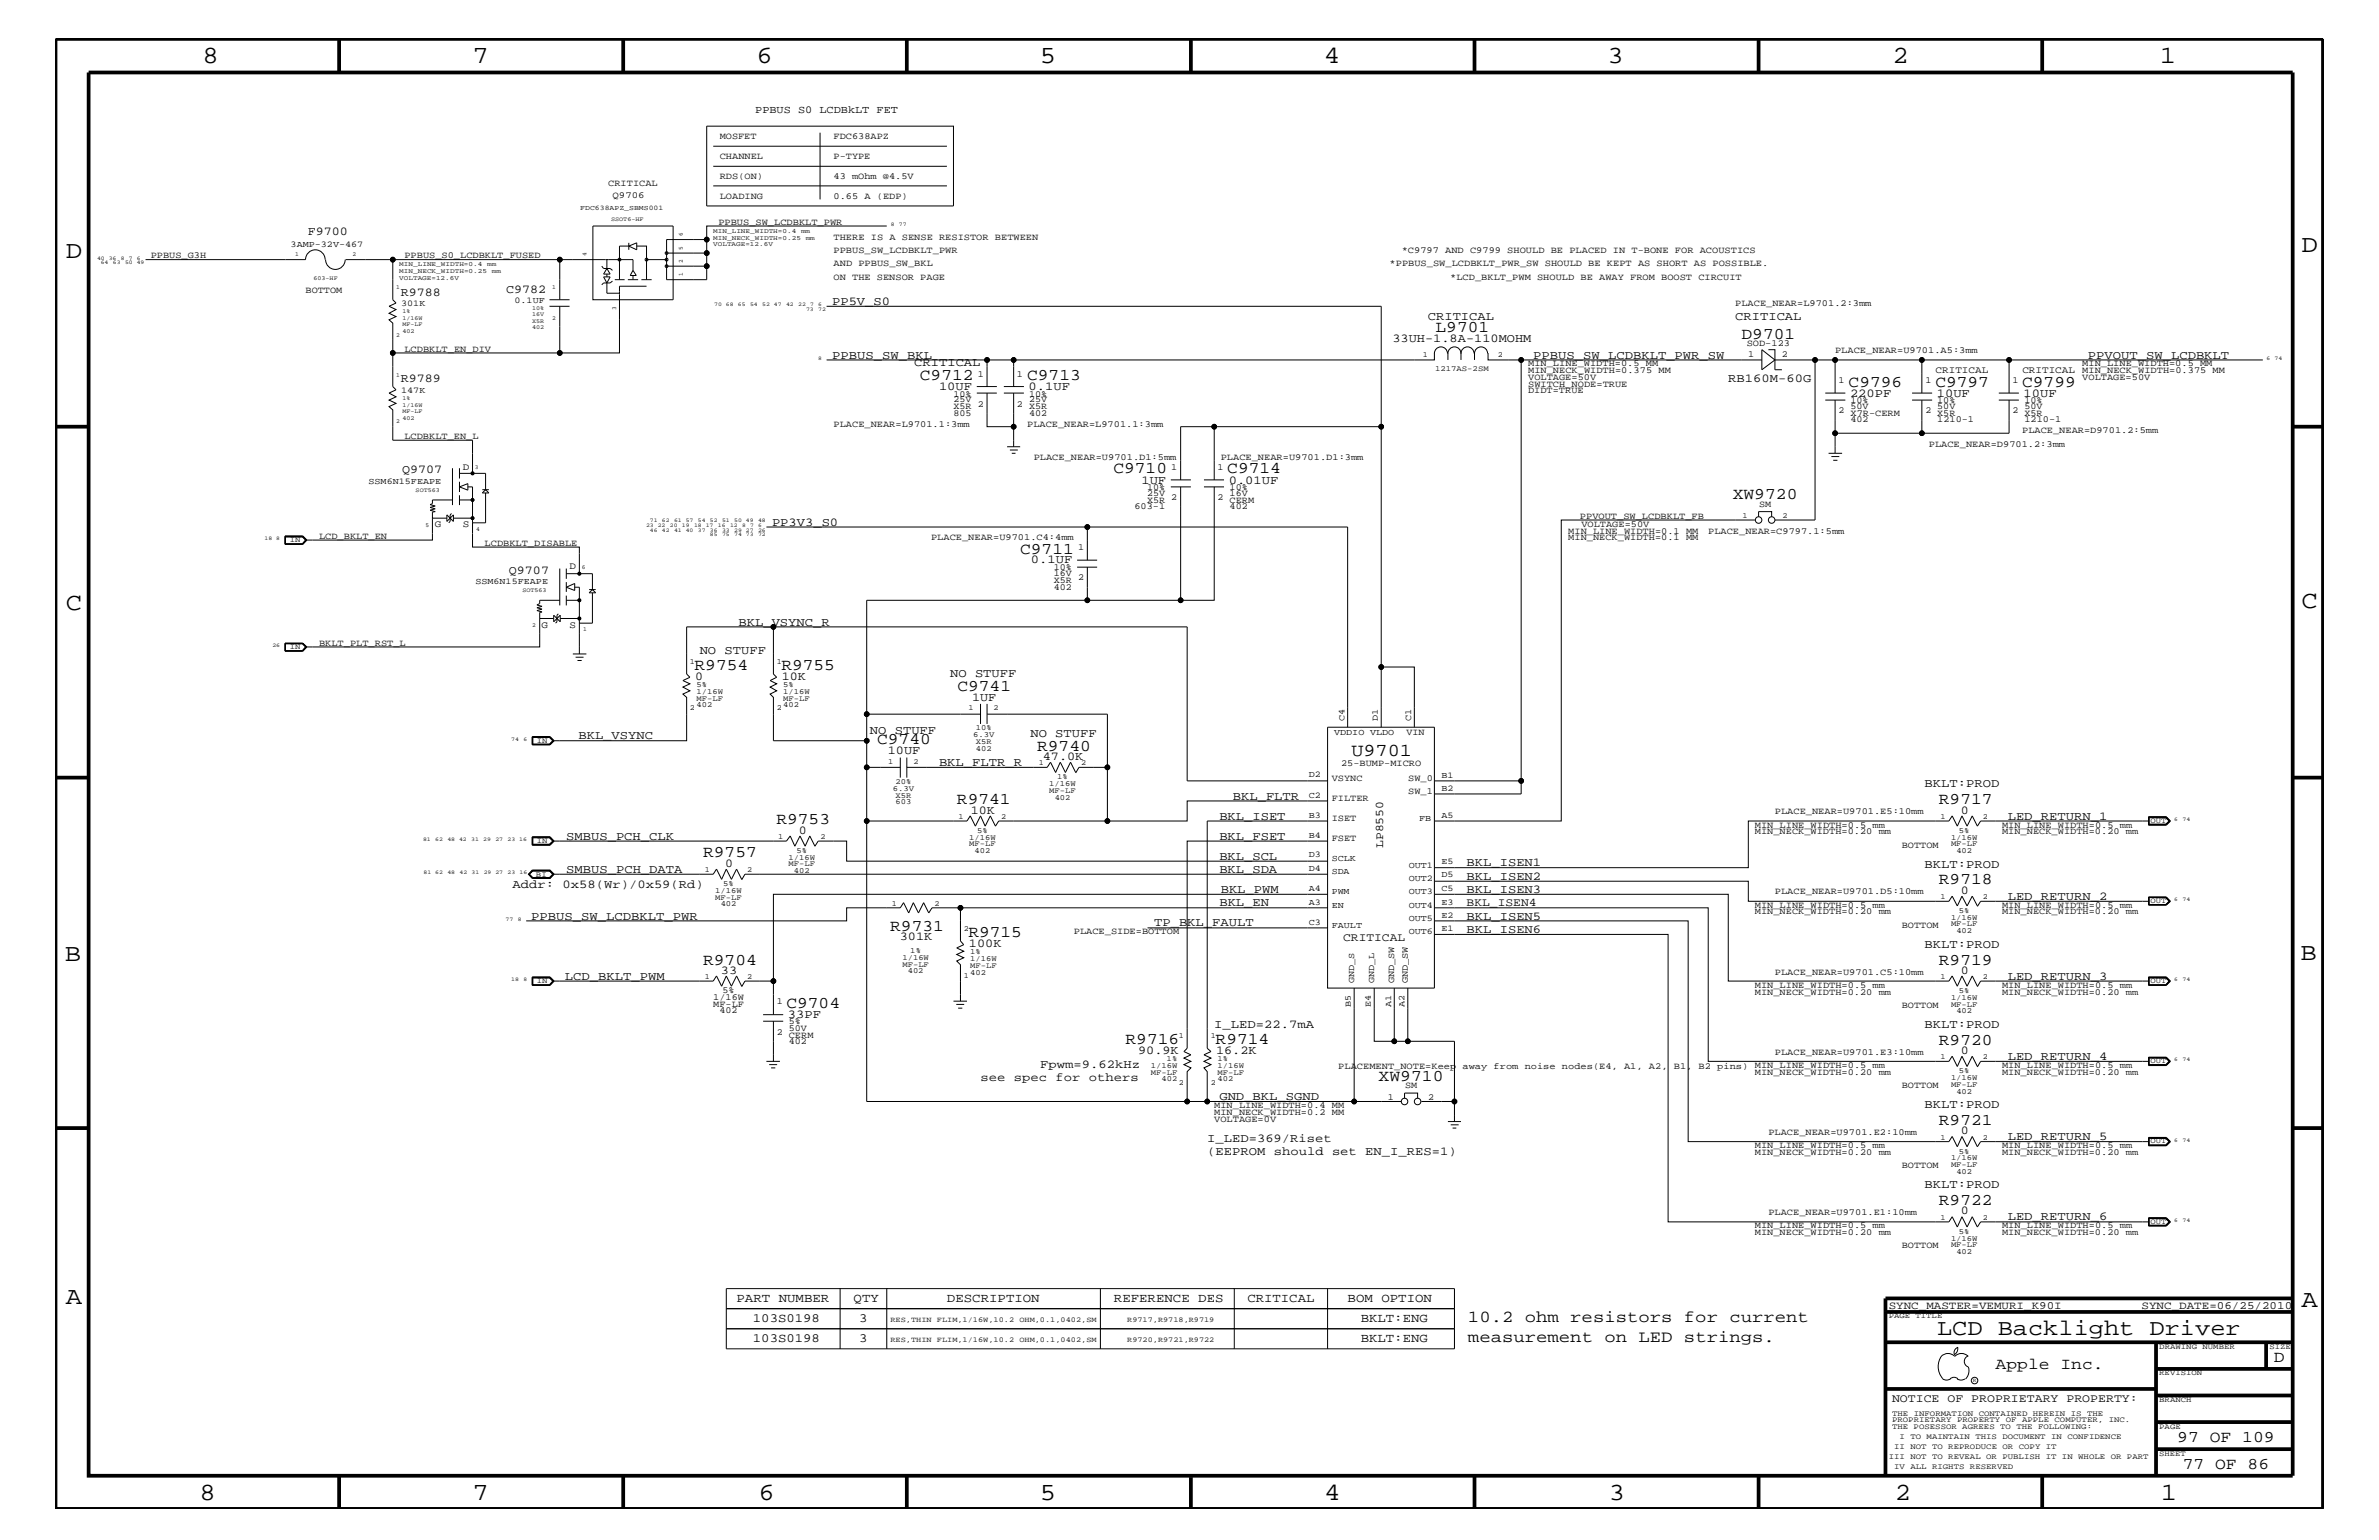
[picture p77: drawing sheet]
<svg xmlns="http://www.w3.org/2000/svg" width="432mm" height="279mm" viewBox="0 0 432 279" stroke-linecap="round" stroke-linejoin="round" font-family="sans-serif">
<defs><g id="words">
<g font-size="4.5">
<text x="36.7" y="11.5">8</text>
<text x="85.8" y="11.5">7</text>
<text x="137.3" y="11.5">6</text>
<text x="188.7" y="11.5">5</text>
<text x="240.3" y="11.5">4</text>
<text x="291.8" y="11.5">3</text>
<text x="343.5" y="11.5">2</text>
<text x="392" y="11.5">1</text>
<text x="11.9" y="46.8">D</text>
<text x="417.7" y="45.7">D</text>
<text x="11.9" y="110.6">C</text>
<text x="417.7" y="110.3">C</text>
<text x="11.8" y="174.3">B</text>
<text x="417.6" y="174.2">B</text>
<text x="11.9" y="236.7">A</text>
<text x="417.7" y="237.1">A</text>
<text x="36.2" y="272.1">8</text>
<text x="85.8" y="272.1">7</text>
<text x="137.7" y="272.1">6</text>
<text x="188.7" y="272.1">5</text>
<text x="240.4" y="272.1">4</text>
<text x="292" y="272.1">3</text>
<text x="343.9" y="272.1">2</text>
<text x="392.2" y="272.1">1</text>
</g>
<text font-size="4.1" x="351.6" y="242.3">LCD Backlight Driver</text>
<text font-size="3.3" x="245.3" y="137.2">U9701</text>
<g font-size="3">
<text x="260.6" y="60.3">L9701</text>
<text x="316.1" y="61.5">D9701</text>
<text x="167" y="68.9">C9712</text>
<text x="186.4" y="68.9">C9713</text>
<text x="335.5" y="70.1">C9796</text>
<text x="351.3" y="70.1">C9797</text>
<text x="367" y="70.1">C9799</text>
<text x="202.1" y="85.9">C9710</text>
<text x="222.8" y="85.9">C9714</text>
<text x="314.5" y="90.6">XW9720</text>
<text x="185.2" y="100.4">C9711</text>
<text x="126.1" y="121.5">R9754</text>
<text x="141.8" y="121.5">R9755</text>
<text x="173.8" y="125.3">C9741</text>
<text x="159.2" y="135">C9740</text>
<text x="188.3" y="136.2">R9740</text>
<text x="140.9" y="149.5">R9753</text>
<text x="173.7" y="145.9">R9741</text>
<text x="351.9" y="145.9">R9717</text>
<text x="127.6" y="155.6">R9757</text>
<text x="351.9" y="160.5">R9718</text>
<text x="161.6" y="168.9">R9731</text>
<text x="175.8" y="170">R9715</text>
<text x="127.6" y="175">R9704</text>
<text x="351.9" y="175">R9719</text>
<text x="142.7" y="182.9">C9704</text>
<text x="204.3" y="189.4">R9716</text>
<text x="220.6" y="189.4">R9714</text>
<text x="351.9" y="189.5">R9720</text>
<text x="250.2" y="196.1">XW9710</text>
<text x="351.9" y="204.1">R9721</text>
<text x="351.9" y="218.6">R9722</text>
<text x="266.4" y="239.9">10.2 ohm resistors for current</text>
<text x="266.4" y="243.5">measurement on LED strings.</text>
<text x="362.2" y="248.4">Apple Inc.</text>
<text x="412.7" y="247.1">D</text>
<text x="395.2" y="261.6">97 OF 109</text>
<text x="396.2" y="266.6">77 OF 86</text>
</g>
<g font-size="2.3">
<text x="133.7" y="236.2">PART NUMBER</text>
<text x="136.7" y="239.9">103S0198</text>
<text x="154.9" y="236.2">QTY</text>
<text x="156" y="239.9">3</text>
<text x="171.9" y="236.2">DESCRIPTION</text>
<text x="202.2" y="236.2">REFERENCE DES</text>
<text x="226.4" y="236.2">CRITICAL</text>
<text x="244.6" y="236.2">BOM OPTION</text>
<text x="247" y="239.9">BKLT:ENG</text>
<text x="136.7" y="243.5">103S0198</text>
<text x="156" y="243.5">3</text>
<text x="247" y="243.5">BKLT:ENG</text>
</g>
<g font-size="2.2">
<text x="55.9" y="42.7">F9700</text>
<text x="72.7" y="53.6">R9788</text>
<text x="91.9" y="53.2">C9782</text>
<text x="151" y="55.3">PP5V_S0</text>
<text x="259.2" y="58">CRITICAL</text>
<text x="315" y="58">CRITICAL</text>
<text x="151" y="65.1">PPBUS_SW_BKL</text>
<text x="252.7" y="62">33UH-1.8A-110MOHM</text>
<text x="278.3" y="65.1">PPBUS_SW_LCDBKLT_PWR_SW</text>
<text x="379" y="65.1">PPVOUT_SW_LCDBKLT</text>
<text x="72.7" y="69.4">R9789</text>
<text x="165.9" y="66.5">CRITICAL</text>
<text x="170.4" y="70.7">10UF</text>
<text x="186.7" y="70.7">0.1UF</text>
<text x="313.7" y="69.3">RB160M-60G</text>
<text x="335.8" y="72">220PF</text>
<text x="351.5" y="72">10UF</text>
<text x="367.3" y="72">10UF</text>
<text x="73" y="85.9">Q9707</text>
<text x="207.2" y="87.7">1UF</text>
<text x="223" y="87.7">0.01UF</text>
<text x="140.1" y="95.4">PP3V3_S0</text>
<text x="92.4" y="104.1">Q9707</text>
<text x="187.1" y="102.2">0.1UF</text>
<text x="134" y="113.6">BKL_VSYNC_R</text>
<text x="127" y="118.6">NO STUFF</text>
<text x="126.2" y="123.4">0</text>
<text x="141.9" y="123.4">10K</text>
<text x="172.5" y="122.9">NO STUFF</text>
<text x="176.4" y="127.1">1UF</text>
<text x="105" y="134.1">BKL_VSYNC</text>
<text x="157.9" y="133.2">NO STUFF</text>
<text x="161.1" y="136.8">10UF</text>
<text x="187" y="133.8">NO STUFF</text>
<text x="189.3" y="137.9">47.0K</text>
<text x="170.4" y="139">BKL_FLTR_R</text>
<text x="349.3" y="142.9">BKLT:PROD</text>
<text x="176.2" y="147.6">10K</text>
<text x="221.3" y="148.7">BKL_ISET</text>
<text x="223.8" y="145.1">BKL_FLTR</text>
<text x="355.9" y="147.6">0</text>
<text x="364.4" y="148.7">LED_RETURN_1</text>
<text x="102.8" y="152.3">SMBUS_PCH_CLK</text>
<text x="145" y="151.2">0</text>
<text x="221.3" y="152.3">BKL_FSET</text>
<text x="221.3" y="156">BKL_SCL</text>
<text x="93" y="161.1">Addr: 0x58(Wr)/0x59(Rd)</text>
<text x="102.8" y="158.4">SMBUS_PCH_DATA</text>
<text x="131.6" y="157.3">0</text>
<text x="221.3" y="158.4">BKL_SDA</text>
<text x="221.6" y="162">BKL_PWM</text>
<text x="266.2" y="159.6">BKL_ISEN2</text>
<text x="266.2" y="162">BKL_ISEN3</text>
<text x="266.2" y="157.2">BKL_ISEN1</text>
<text x="349.3" y="157.4">BKLT:PROD</text>
<text x="96.4" y="166.9">PPBUS_SW_LCDBKLT_PWR</text>
<text x="221.3" y="164.5">BKL_EN</text>
<text x="266.2" y="166.9">BKL_ISEN5</text>
<text x="355.9" y="162.2">0</text>
<text x="364.4" y="163.3">LED_RETURN_2</text>
<text x="163.3" y="170.6">301K</text>
<text x="175.9" y="171.8">100K</text>
<text x="209.5" y="168.1">TP_BKL_FAULT</text>
<text x="266.2" y="169.3">BKL_ISEN6</text>
<text x="349.3" y="172">BKLT:PROD</text>
<text x="102.5" y="177.7">LCD_BKLT_PWM</text>
<text x="130.9" y="176.7">33</text>
<text x="355.9" y="176.7">0</text>
<text x="364.4" y="177.7">LED_RETURN_3</text>
<text x="143" y="184.7">33PF</text>
<text x="206.6" y="191.2">90.9K</text>
<text x="220.4" y="186.5">I_LED=22.7mA</text>
<text x="220.7" y="191.2">16.2K</text>
<text x="349.3" y="186.5">BKLT:PROD</text>
<text x="355.9" y="191.2">0</text>
<text x="178" y="196.2">see spec for others</text>
<text x="188.8" y="193.7">Fpwm=9.62kHz</text>
<text x="364.4" y="192.3">LED_RETURN_4</text>
<text x="221.3" y="199.6">GND_BKL_SGND</text>
<text x="349.3" y="201">BKLT:PROD</text>
<text x="219.1" y="209.6">(EEPROM should set EN_I_RES=1)</text>
<text x="219.1" y="207.1">I_LED=369/Riset</text>
<text x="355.9" y="205.8">0</text>
<text x="364.4" y="206.9">LED_RETURN_5</text>
<text x="349.3" y="215.6">BKLT:PROD</text>
<text x="355.9" y="220.3">0</text>
<text x="364.4" y="221.4">LED_RETURN_6</text>
</g>
<g font-size="2.1">
<text x="251" y="153.9" transform="rotate(-90 251 153.9)">LP8550</text>
<text x="266.2" y="164.5">BKL_ISEN4</text>
<text x="243.8" y="170.7">CRITICAL</text>
<text x="343.4" y="254.4">NOTICE OF PROPRIETARY PROPERTY:</text>
</g>
<g font-size="2">
<text x="342.8" y="237.4">SYNC_MASTER=VEMURI_K90I</text>
<text x="388.7" y="237.4">SYNC_DATE=06/25/2010</text>
</g>
<text font-size="1.9" x="137.1" y="20.4">PPBUS S0 LCDBkLT FET</text>
<g font-size="1.8">
<text x="351.3" y="67.7">CRITICAL</text>
<text x="367.1" y="67.7">CRITICAL</text>
<text x="84" y="85.2">D</text>
<text x="78.9" y="95.7">G</text>
<text x="84" y="95.7">S</text>
<text x="103.4" y="103.3">D</text>
<text x="98.3" y="113.9">G</text>
<text x="103.4" y="113.9">S</text>
</g>
<g font-size="1.7">
<text x="130.6" y="25.3">MOSFET</text>
<text x="130.6" y="28.9">CHANNEL</text>
<text x="151.3" y="28.9">P-TYPE</text>
<text x="151.3" y="25.3">FDC638APZ</text>
<text x="110.4" y="33.7">CRITICAL</text>
<text x="111.2" y="35.8">Q9706</text>
<text x="130.6" y="32.5">RDS(ON)</text>
<text x="151.3" y="32.5">43 mOhm @4.5V</text>
<text x="130.4" y="40.8">PPBUS_SW_LCDBKLT_PWR</text>
<text x="130.6" y="36.2">LOADING</text>
<text x="151.3" y="36.2">0.65 A (EDP)</text>
<text x="27.3" y="46.8">PPBUS_G3H</text>
<text x="73.4" y="46.8">PPBUS_S0_LCDBKLT_FUSED</text>
<text x="151.3" y="45.9">PPBUS_SW_LCDBKLT_PWR</text>
<text x="151.3" y="43.5">THERE IS A SENSE RESISTOR BETWEEN</text>
<text x="254.4" y="45.9">*C9797 AND C9799 SHOULD BE PLACED IN T-BONE FOR ACOUSTICS</text>
<text x="55.5" y="53.2">BOTTOM</text>
<text x="151.3" y="50.7">ON THE SENSOR PAGE</text>
<text x="151.3" y="48.3">AND PPBUS_SW_BKL</text>
<text x="252.2" y="48.3">*PPBUS_SW_LCDBKLT_PWR_SW SHOULD BE KEPT AS SHORT AS POSSIBLE.</text>
<text x="263.2" y="50.7">*LCD_BKLT_PWM SHOULD BE AWAY FROM BOOST CIRCUIT</text>
<text x="315" y="55.6">PLACE_NEAR=L9701.2:3mm</text>
<text x="73.4" y="63.9">LCDBKLT_EN_DIV</text>
<text x="317" y="62.9">SOD-123</text>
<text x="317.3" y="64.7">1</text>
<text x="323.4" y="64.7">2</text>
<text x="333.1" y="64">PLACE_NEAR=U9701.A5:3mm</text>
<text x="173.1" y="72">10%</text>
<text x="177.5" y="68.4">1</text>
<text x="184.6" y="68.4">1</text>
<text x="186.8" y="72">10%</text>
<text x="277.4" y="70.1">SWITCH_NODE=TRUE</text>
<text x="277.4" y="71.3">DIDT=TRUE</text>
<text x="277.4" y="68.9">VOLTAGE=50V</text>
<text x="277.4" y="66.5">MIN_LINE_WIDTH=0.5 MM</text>
<text x="277.4" y="67.7">MIN_NECK_WIDTH=0.375 MM</text>
<text x="333.7" y="69.5">1</text>
<text x="349.5" y="69.5">1</text>
<text x="365.3" y="69.5">1</text>
<text x="378" y="68.9">VOLTAGE=50V</text>
<text x="378" y="67.7">MIN_NECK_WIDTH=0.375 MM</text>
<text x="378" y="66.5">MIN_LINE_WIDTH=0.5 MM</text>
<text x="151.3" y="77.4">PLACE_NEAR=L9701.1:3mm</text>
<text x="173.1" y="75.5">805</text>
<text x="173.1" y="74.3">X5R</text>
<text x="173.1" y="73">25V</text>
<text x="177.5" y="73.8">2</text>
<text x="184.6" y="73.8">2</text>
<text x="186.4" y="77.4">PLACE_NEAR=L9701.1:3mm</text>
<text x="186.8" y="73">25V</text>
<text x="186.8" y="75.5">402</text>
<text x="186.8" y="74.3">X5R</text>
<text x="333.7" y="75">2</text>
<text x="335.9" y="73.2">10%</text>
<text x="335.9" y="74.3">50V</text>
<text x="335.9" y="76.7">402</text>
<text x="335.9" y="75.5">X7R-CERM</text>
<text x="349.5" y="75">2</text>
<text x="351.6" y="76.7">1210-1</text>
<text x="351.6" y="73.2">10%</text>
<text x="351.6" y="74.3">50V</text>
<text x="351.6" y="75.5">X5R</text>
<text x="365.3" y="75">2</text>
<text x="367.5" y="76.7">1210-1</text>
<text x="367.5" y="74.3">50V</text>
<text x="367.5" y="75.5">X5R</text>
<text x="367.5" y="73.2">10%</text>
<text x="73.4" y="79.6">LCDBKLT_EN_L</text>
<text x="187.6" y="83.5">PLACE_NEAR=U9701.D1:5mm</text>
<text x="221.6" y="83.5">PLACE_NEAR=U9701.D1:3mm</text>
<text x="350.1" y="81.1">PLACE_NEAR=D9701.2:3mm</text>
<text x="367" y="78.6">PLACE_NEAR=D9701.2:5mm</text>
<text x="208.2" y="88.9">10%</text>
<text x="212.6" y="85.3">1</text>
<text x="221" y="85.3">1</text>
<text x="223.2" y="88.9">10%</text>
<text x="205.9" y="92.4">603-1</text>
<text x="208.2" y="90">25V</text>
<text x="208.2" y="91.2">X5R</text>
<text x="212.6" y="90.7">2</text>
<text x="221" y="90.7">2</text>
<text x="223.2" y="92.4">402</text>
<text x="223.2" y="91.2">CERM</text>
<text x="223.2" y="90">16V</text>
<text x="286.8" y="94.2">PPVOUT_SW_LCDBKLT_FB</text>
<text x="287" y="95.6">VOLTAGE=50V</text>
<text x="319.3" y="92">SM</text>
<text x="57.9" y="97.7">LCD_BKLT_EN</text>
<text x="88" y="99">LCDBKLT_DISABLE</text>
<text x="169" y="98">PLACE_NEAR=U9701.C4:4mm</text>
<text x="195.7" y="99.9">1</text>
<text x="284.6" y="98">MIN_NECK_WIDTH=0.1 MM</text>
<text x="284.6" y="96.8">MIN_LINE_WIDTH=0.1 MM</text>
<text x="310" y="96.8">PLACE_NEAR=C9797.1:5mm</text>
<text x="191.3" y="104.6">16V</text>
<text x="191.3" y="107">402</text>
<text x="191.3" y="105.8">X5R</text>
<text x="191.3" y="103.5">10%</text>
<text x="195.7" y="105.3">2</text>
<text x="57.9" y="117.2">BKLT_PLT_RST_L</text>
<text x="256.1" y="130.8" transform="rotate(-90 256.1 130.8)">C1</text>
<text x="255.3" y="133.4">VIN</text>
<text x="241.7" y="141.7">VSYNC</text>
<text x="243.4" y="139">25-BUMP-MICRO</text>
<text x="255.6" y="141.7">SW_0</text>
<text x="241.7" y="149">ISET</text>
<text x="241.7" y="145.3">FILTER</text>
<text x="255.6" y="144">SW_1</text>
<text x="322.2" y="147.7">PLACE_NEAR=U9701.E5:10mm</text>
<text x="241.7" y="152.6">FSET</text>
<text x="318.5" y="150.1">MIN_LINE_WIDTH=0.5 mm</text>
<text x="318.5" y="151.3">MIN_NECK_WIDTH=0.20 mm</text>
<text x="345.2" y="153.8">BOTTOM</text>
<text x="363.4" y="151.3">MIN_NECK_WIDTH=0.20 mm</text>
<text x="363.4" y="150.1">MIN_LINE_WIDTH=0.5 mm</text>
<text x="318.5" y="164.7">MIN_LINE_WIDTH=0.5 mm</text>
<text x="318.5" y="165.9">MIN_NECK_WIDTH=0.20 mm</text>
<text x="322.2" y="162.2">PLACE_NEAR=U9701.D5:10mm</text>
<text x="363.4" y="165.9">MIN_NECK_WIDTH=0.20 mm</text>
<text x="363.4" y="164.7">MIN_LINE_WIDTH=0.5 mm</text>
<text x="194.9" y="169.5">PLACE_SIDE=BOTTOM</text>
<text x="345.2" y="168.3">BOTTOM</text>
<text x="253.1" y="178.4" transform="rotate(-90 253.1 178.4)">GND_SW</text>
<text x="255.5" y="178.4" transform="rotate(-90 255.5 178.4)">GND_SW</text>
<text x="318.5" y="179.3">MIN_LINE_WIDTH=0.5 mm</text>
<text x="322.2" y="176.8">PLACE_NEAR=U9701.C5:10mm</text>
<text x="363.4" y="179.3">MIN_LINE_WIDTH=0.5 mm</text>
<text x="129.5" y="181.4">1/16W</text>
<text x="129.5" y="182.7">MF-LF</text>
<text x="130.6" y="183.8">402</text>
<text x="131.1" y="180.2">5%</text>
<text x="141" y="182.2">1</text>
<text x="143.2" y="185.9">5%</text>
<text x="318.5" y="180.5">MIN_NECK_WIDTH=0.20 mm</text>
<text x="345.2" y="182.9">BOTTOM</text>
<text x="363.4" y="180.5">MIN_NECK_WIDTH=0.20 mm</text>
<text x="141" y="187.7">2</text>
<text x="143.2" y="188.2">CERM</text>
<text x="143.2" y="189.4">402</text>
<text x="143.2" y="187">50V</text>
<text x="322.2" y="191.4">PLACE_NEAR=U9701.E3:10mm</text>
<text x="242.9" y="193.9">PLACEMENT_NOTE=Keep away from noise nodes(E4, A1, A2, B1, B2 pins) MIN_LINE_WIDTH=0.5 mm</text>
<text x="255" y="197.4">SM</text>
<text x="318.5" y="195">MIN_NECK_WIDTH=0.20 mm</text>
<text x="345.2" y="197.4">BOTTOM</text>
<text x="363.4" y="193.7">MIN_LINE_WIDTH=0.5 mm</text>
<text x="363.4" y="195">MIN_NECK_WIDTH=0.20 mm</text>
<text x="220.4" y="201">MIN_LINE_WIDTH=0.4 MM</text>
<text x="220.4" y="203.5">VOLTAGE=0V</text>
<text x="220.4" y="202.3">MIN_NECK_WIDTH=0.2 MM</text>
<text x="251.9" y="199.5">1</text>
<text x="259.2" y="199.5">2</text>
<text x="318.5" y="208.3">MIN_LINE_WIDTH=0.5 mm</text>
<text x="318.5" y="209.6">MIN_NECK_WIDTH=0.20 mm</text>
<text x="321" y="205.9">PLACE_NEAR=U9701.E2:10mm</text>
<text x="363.4" y="208.3">MIN_LINE_WIDTH=0.5 mm</text>
<text x="363.4" y="209.6">MIN_NECK_WIDTH=0.20 mm</text>
<text x="345.2" y="211.9">BOTTOM</text>
<text x="321" y="220.4">PLACE_NEAR=U9701.E1:10mm</text>
<text x="318.5" y="222.9">MIN_LINE_WIDTH=0.5 mm</text>
<text x="318.5" y="224.1">MIN_NECK_WIDTH=0.20 mm</text>
<text x="345.2" y="226.5">BOTTOM</text>
<text x="363.4" y="222.9">MIN_LINE_WIDTH=0.5 mm</text>
<text x="363.4" y="224.1">MIN_NECK_WIDTH=0.20 mm</text>
</g>
<g font-size="1.6">
<text x="52.7" y="44.7">3AMP-32V-467</text>
<text x="72.8" y="55.5">301K</text>
<text x="93.4" y="55">0.1UF</text>
<text x="72.8" y="71.2">147K</text>
<text x="66.9" y="87.8">SSM6N15FEAPE</text>
<text x="86.3" y="106">SSM6N15FEAPE</text>
<text x="244" y="130.8" transform="rotate(-90 244 130.8)">C4</text>
<text x="250.1" y="130.8" transform="rotate(-90 250.1 130.8)">D1</text>
<text x="242.1" y="133.4">VDDIO VLDO</text>
<text x="237.6" y="140.9">D2</text>
<text x="261.6" y="141.1">B1</text>
<text x="261.6" y="143.5">B2</text>
<text x="237.6" y="144.7">C2</text>
<text x="237.6" y="148.4">B3</text>
<text x="257.6" y="149">FB</text>
<text x="261.6" y="148.4">A5</text>
<text x="237.6" y="152">B4</text>
<text x="237.6" y="155.6">D3</text>
<text x="237.6" y="161.7">A4</text>
<text x="237.6" y="158">D4</text>
<text x="241.7" y="156.2">SCLK</text>
<text x="241.7" y="158.6">SDA</text>
<text x="255.7" y="159.9">OUT2</text>
<text x="255.7" y="157.4">OUT1</text>
<text x="261.6" y="156.8">E5</text>
<text x="261.6" y="159.2">D5</text>
<text x="261.6" y="161.7">C5</text>
<text x="237.6" y="164.1">A3</text>
<text x="237.6" y="167.8">C3</text>
<text x="241.7" y="162.2">PWM</text>
<text x="241.7" y="164.7">EN</text>
<text x="255.7" y="162.2">OUT3</text>
<text x="255.7" y="164.7">OUT4</text>
<text x="255.7" y="167.1">OUT5</text>
<text x="261.6" y="164.1">E3</text>
<text x="261.6" y="166.5">E2</text>
<text x="241.7" y="168.3">FAULT</text>
<text x="255.7" y="169.5">OUT6</text>
<text x="261.6" y="168.9">E1</text>
<text x="245.8" y="178.4" transform="rotate(-90 245.8 178.4)">GND_S</text>
<text x="249.4" y="178.4" transform="rotate(-90 249.4 178.4)">GND_L</text>
<text x="245.2" y="182.7" transform="rotate(-90 245.2 182.7)">B5</text>
<text x="248.8" y="182.7" transform="rotate(-90 248.8 182.7)">E4</text>
<text x="252.5" y="182.7" transform="rotate(-90 252.5 182.7)">A1</text>
<text x="254.9" y="182.7" transform="rotate(-90 254.9 182.7)">A2</text>
</g>
<g font-size="1.4">
<text x="258.2" y="64.7">1</text>
<text x="271.9" y="64.7">2</text>
<text x="260.5" y="67.3">1217AS-2SM</text>
<text x="316.3" y="94">1</text>
<text x="323.6" y="94">2</text>
<text x="52.6" y="98.4">IN</text>
<text x="52.6" y="117.8">IN</text>
<text x="125.2" y="120.4">1</text>
<text x="126.4" y="125.9">1/16W</text>
<text x="126.4" y="124.7">5%</text>
<text x="141" y="120.4">1</text>
<text x="142.2" y="125.9">1/16W</text>
<text x="142.2" y="124.7">5%</text>
<text x="125.2" y="128.9">2</text>
<text x="126.4" y="127.1">MF-LF</text>
<text x="126.4" y="128.3">402</text>
<text x="141" y="128.9">2</text>
<text x="142.2" y="128.3">402</text>
<text x="142.2" y="127.1">MF-LF</text>
<text x="175.8" y="128.9">1</text>
<text x="180.3" y="128.9">2</text>
<text x="97.5" y="134.7">IN</text>
<text x="176.6" y="133.8">6.3V</text>
<text x="177.1" y="132.5">10%</text>
<text x="177.1" y="135">X5R</text>
<text x="177.1" y="136.2">402</text>
<text x="161.2" y="138.6">1</text>
<text x="162.1" y="143.5">6.3V</text>
<text x="162.6" y="142.3">20%</text>
<text x="165.8" y="138.6">2</text>
<text x="188.6" y="138.9">1</text>
<text x="190.5" y="143.9">MF-LF</text>
<text x="190.5" y="142.6">1/16W</text>
<text x="191.9" y="141.4">1%</text>
<text x="196.3" y="138.9">2</text>
<text x="162.6" y="144.7">X5R</text>
<text x="162.6" y="145.9">603</text>
<text x="174" y="148.5">1</text>
<text x="181.7" y="148.5">2</text>
<text x="191.4" y="145.1">402</text>
<text x="352.2" y="148.5">1</text>
<text x="359.9" y="148.5">2</text>
<text x="390.3" y="149.3">OUT</text>
<text x="97.5" y="152.9">IN</text>
<text x="141.2" y="152.2">1</text>
<text x="143.1" y="156">1/16W</text>
<text x="144.6" y="154.7">5%</text>
<text x="148.9" y="152.2">2</text>
<text x="175.9" y="152.3">1/16W</text>
<text x="175.9" y="153.5">MF-LF</text>
<text x="176.9" y="154.7">402</text>
<text x="177.3" y="151.1">5%</text>
<text x="354.1" y="152.3">1/16W</text>
<text x="354.1" y="153.5">MF-LF</text>
<text x="355.1" y="154.7">402</text>
<text x="355.6" y="151.1">5%</text>
<text x="97.3" y="159">BI</text>
<text x="127.9" y="158.3">1</text>
<text x="129.8" y="162">1/16W</text>
<text x="131.3" y="160.8">5%</text>
<text x="135.6" y="158.3">2</text>
<text x="143.1" y="157.2">MF-LF</text>
<text x="144.1" y="158.4">402</text>
<text x="129.8" y="163.3">MF-LF</text>
<text x="130.8" y="164.5">402</text>
<text x="161.9" y="164.4">1</text>
<text x="169.6" y="164.4">2</text>
<text x="352.2" y="163.1">1</text>
<text x="354.1" y="166.9">1/16W</text>
<text x="355.6" y="165.6">5%</text>
<text x="359.9" y="163.1">2</text>
<text x="390.3" y="163.9">OUT</text>
<text x="165.2" y="172.9">1%</text>
<text x="174.9" y="168.9">2</text>
<text x="176.1" y="173.2">1%</text>
<text x="354.1" y="168.1">MF-LF</text>
<text x="355.1" y="169.3">402</text>
<text x="97.5" y="178.4">IN</text>
<text x="127.9" y="177.7">1</text>
<text x="135.6" y="177.7">2</text>
<text x="163.8" y="175.4">MF-LF</text>
<text x="163.8" y="174.2">1/16W</text>
<text x="164.8" y="176.6">402</text>
<text x="174.9" y="177.4">1</text>
<text x="176.1" y="176.8">402</text>
<text x="176.1" y="175.6">MF-LF</text>
<text x="176.1" y="174.4">1/16W</text>
<text x="352.2" y="177.7">1</text>
<text x="359.9" y="177.7">2</text>
<text x="390.3" y="178.4">OUT</text>
<text x="354.1" y="181.4">1/16W</text>
<text x="354.1" y="182.7">MF-LF</text>
<text x="355.1" y="183.8">402</text>
<text x="355.6" y="180.2">5%</text>
<text x="214" y="188.3">1</text>
<text x="219.8" y="188.3">1</text>
<text x="208.9" y="193.7">1/16W</text>
<text x="208.9" y="195">MF-LF</text>
<text x="210.8" y="196.2">402</text>
<text x="211.8" y="192.6">1%</text>
<text x="214" y="196.8">2</text>
<text x="219.8" y="196.8">2</text>
<text x="221" y="195">MF-LF</text>
<text x="221" y="193.7">1/16W</text>
<text x="221" y="192.6">1%</text>
<text x="221" y="196.2">402</text>
<text x="352.2" y="192.2">1</text>
<text x="354.1" y="197.2">MF-LF</text>
<text x="354.1" y="195.9">1/16W</text>
<text x="355.6" y="194.8">5%</text>
<text x="359.9" y="192.2">2</text>
<text x="390.3" y="192.9">OUT</text>
<text x="355.1" y="198.4">402</text>
<text x="352.2" y="206.8">1</text>
<text x="355.6" y="209.3">5%</text>
<text x="359.9" y="206.8">2</text>
<text x="390.3" y="207.5">OUT</text>
<text x="354.1" y="210.5">1/16W</text>
<text x="354.1" y="211.7">MF-LF</text>
<text x="355.1" y="213">402</text>
<text x="352.2" y="221.3">1</text>
<text x="359.9" y="221.3">2</text>
<text x="354.1" y="225.1">1/16W</text>
<text x="354.1" y="226.3">MF-LF</text>
<text x="355.1" y="227.5">402</text>
<text x="355.6" y="223.9">5%</text>
<text x="390.3" y="222">OUT</text>
<text x="161.6" y="239.9">RES,THIN FLIM,1/16W,10.2 OHM,0.1,0402,SM</text>
<text x="204.6" y="239.9">R9717,R9718,R9719</text>
<text x="342.8" y="239.2">PAGE TITLE</text>
<text x="161.6" y="243.5">RES,THIN FLIM,1/16W,10.2 OHM,0.1,0402,SM</text>
<text x="204.6" y="243.5">R9720,R9721,R9722</text>
<text x="391.9" y="244.7">DRAWING NUMBER</text>
<text x="411.9" y="244.7">SIZE</text>
<text x="391.9" y="249.5">REVISION</text>
<text x="343.4" y="256.8">THE INFORMATION CONTAINED HEREIN IS THE</text>
<text x="391.9" y="254.4">BRANCH</text>
<text x="343.4" y="259.3">THE POSESSOR AGREES TO THE FOLLOWING:</text>
<text x="343.4" y="258">PROPRIETARY PROPERTY OF APPLE COMPUTER, INC.</text>
<text x="343.8" y="262.9">II NOT TO REPRODUCE OR COPY IT</text>
<text x="344.8" y="261.1">I TO MAINTAIN THIS DOCUMENT IN CONFIDENCE</text>
<text x="391.9" y="259.3">PAGE</text>
<text x="342.8" y="264.7">III NOT TO REVEAL OR PUBLISH IT IN WHOLE OR PART</text>
<text x="343.8" y="266.6">IV ALL RIGHTS RESERVED</text>
<text x="391.9" y="264.1">SHEET</text>
</g>
<text font-size="1.3" x="105.3" y="38">FDC638APZ_SBMS001</text>
<g font-size="1.2">
<text x="129.5" y="44.6">VOLTAGE=12.6V</text>
<text x="129.5" y="42.3">MIN_LINE_WIDTH=0.4</text>
<text x="129.5" y="43.5">MIN_NECK_WIDTH=0.25</text>
<text x="145.4" y="42.3">mm</text>
<text x="146.2" y="43.5">mm</text>
<text x="72.5" y="50.7">VOLTAGE=12.6V</text>
<text x="72.5" y="49.6">MIN_NECK_WIDTH=0.25</text>
<text x="72.5" y="48.3">MIN_LINE_WIDTH=0.4</text>
<text x="88.4" y="48.3">mm</text>
<text x="89.3" y="49.6">mm</text>
</g>
<g font-size="1.1">
<text x="110.9" y="40.2">SSOT6-HF</text>
<text x="53.6" y="46.5">1</text>
<text x="64" y="46.5">2</text>
<text x="106.4" y="46.5" transform="rotate(-90 106.4 46.5)">4</text>
<text x="124" y="47.7" transform="rotate(-90 124 47.7)">2</text>
<text x="124" y="45.3" transform="rotate(-90 124 45.3)">5</text>
<text x="124" y="42.9" transform="rotate(-90 124 42.9)">6</text>
<text x="56.9" y="50.7">603-HF</text>
<text x="71.9" y="52.5">1</text>
<text x="100.2" y="52.5">1</text>
<text x="124" y="50.2" transform="rotate(-90 124 50.2)">1</text>
<text x="73.1" y="59.2">MF-LF</text>
<text x="73.1" y="58">1/16W</text>
<text x="73.1" y="56.8">1%</text>
<text x="96.6" y="56.2">10%</text>
<text x="96.6" y="57.3">16V</text>
<text x="96.6" y="59.7">402</text>
<text x="96.6" y="58.5">X5R</text>
<text x="100.2" y="58">2</text>
<text x="111.8" y="56.2" transform="rotate(-90 111.8 56.2)">3</text>
<text x="71.9" y="61.1">2</text>
<text x="73.1" y="60.4">402</text>
<text x="71.9" y="68.4">1</text>
<text x="71.9" y="76.8">2</text>
<text x="73.1" y="76.2">402</text>
<text x="73.1" y="75">MF-LF</text>
<text x="73.1" y="73.8">1/16W</text>
<text x="73.1" y="72.6">1%</text>
<text x="75.4" y="89.2">SOT563</text>
<text x="86.2" y="85">3</text>
<text x="77.2" y="95.6">5</text>
<text x="86.4" y="96.3">4</text>
<text x="94.8" y="107.4">SOT563</text>
<text x="105.6" y="103.2">6</text>
<text x="96.6" y="113.7">2</text>
<text x="105.8" y="114.5">1</text>
</g>
<g font-size="1">
<text x="161.7" y="41">8</text>
<text x="163.2" y="41">77</text>
<text x="17.6" y="47.1">40 36</text>
<text x="18.3" y="47.9">64</text>
<text x="20.5" y="47.9">63</text>
<text x="21.9" y="47.1">8</text>
<text x="22.7" y="47.9">50 49</text>
<text x="23.4" y="47.1">7</text>
<text x="24.8" y="47.1">6</text>
<text x="129.6" y="55.6">70 68</text>
<text x="133.9" y="55.6">65</text>
<text x="136.1" y="55.6">54</text>
<text x="138.3" y="55.6">52 47</text>
<text x="142.7" y="55.6">42</text>
<text x="144.9" y="55.6">22</text>
<text x="146.3" y="56.5">73</text>
<text x="147.1" y="55.6">7</text>
<text x="148.5" y="55.6">6</text>
<text x="148.5" y="56.5">72</text>
<text x="148.5" y="65.3">8</text>
<text x="411.4" y="65.3">6</text>
<text x="412.8" y="65.3">74</text>
<text x="117.3" y="95.6">23 22</text>
<text x="117.9" y="94.7">71</text>
<text x="120.1" y="94.7">62</text>
<text x="121.6" y="95.6">20</text>
<text x="122.3" y="94.7">61 57</text>
<text x="123.8" y="95.6">19</text>
<text x="126" y="95.6">18 17</text>
<text x="126.7" y="94.7">54</text>
<text x="128.9" y="94.7">52</text>
<text x="130.3" y="95.6">16</text>
<text x="131.1" y="94.7">51</text>
<text x="132.5" y="95.6">12</text>
<text x="133.3" y="94.7">50 49</text>
<text x="134.7" y="95.6">8</text>
<text x="136.1" y="95.6">7</text>
<text x="137.6" y="95.6">6</text>
<text x="137.6" y="94.7">48</text>
<text x="48" y="98">18 8</text>
<text x="117.9" y="96.5">46</text>
<text x="120.1" y="96.5">42</text>
<text x="122.3" y="96.5">41 40</text>
<text x="126.7" y="96.5">37</text>
<text x="128.9" y="96.5">36</text>
<text x="128.9" y="97.3">85</text>
<text x="131.1" y="96.5">33</text>
<text x="131.1" y="97.3">75</text>
<text x="133.3" y="96.5">29 27</text>
<text x="133.3" y="97.3">74 73</text>
<text x="137.6" y="96.5">26</text>
<text x="137.6" y="97.3">72</text>
<text x="49.4" y="117.4">26</text>
<text x="92.8" y="134.4">74</text>
<text x="95" y="134.4">6</text>
<text x="394.6" y="149">6</text>
<text x="396.2" y="149">74</text>
<text x="76.8" y="152.6">81</text>
<text x="79" y="152.6">62</text>
<text x="81.2" y="152.6">48 42</text>
<text x="85.5" y="152.6">31</text>
<text x="87.7" y="152.6">29</text>
<text x="89.9" y="152.6">27</text>
<text x="92.1" y="152.6">23 16</text>
<text x="76.9" y="158.6">81 62</text>
<text x="81.2" y="158.6">48</text>
<text x="83.4" y="158.6">42</text>
<text x="85.6" y="158.6">31</text>
<text x="87.8" y="158.6">29 27</text>
<text x="92.1" y="158.6">23</text>
<text x="94.3" y="158.6">16</text>
<text x="91.8" y="167.1">77</text>
<text x="94" y="167.1">8</text>
<text x="394.6" y="163.5">6</text>
<text x="396.2" y="163.5">74</text>
<text x="92.8" y="178">18</text>
<text x="95" y="178">8</text>
<text x="394.6" y="178">6</text>
<text x="396.2" y="178">74</text>
<text x="394.6" y="192.6">6</text>
<text x="396.2" y="192.6">74</text>
<text x="394.6" y="207.1">6</text>
<text x="396.2" y="207.1">74</text>
<text x="394.6" y="221.7">6</text>
<text x="396.2" y="221.7">74</text>
<text x="358.1" y="250.7">R</text>
</g>
</g></defs>
<g fill="none" stroke="#000" stroke-width=".18">
<path d="M128.3 22.9h44.8v14.5h-44.8zM129.5 30.2h42.4M129.5 26.5h42.4M129.5 33.7h42.4M148.8 24.1v12.1M26.4 47.1h29.1a1.78 1.78 0 0 1 1.7-1.8 1.78 1.78 0 0 1 1.8 1.8M59.1 47.1a1.78 1.78 0 0 0 1.8 1.8 1.78 1.78 0 0 0 1.8-1.8M62.7 47.1h38.9M71.3 47.1v7.3l.6 .6-1.3 .6 1.3 .6-1.3 .6 1.3 .6-1.3 .6 .7 .6v11.5l.6 .6-1.3 .6 1.3 .7-1.3 .6 1.3 .6-1.3 .6 .7 .6v5.5h14.5v6M99.7 55.6h3.7M99.7 54.4h3.7M107.6 41h14.6v13.4h-14.6z"/>
<path d="M109.2 48.3l.4 .4h1.1l.5 .4M110.2 48.7l.5 1h-1.1zM110.2 51.3l.5-1.1h-1.1l.6 1.1v1.9h2.2M110.2 47.1v1.6M110.2 49.7v.5M111.2 51l-.5 .3h-1.1l-.4 .4M111.6 50.7h1.8M114 50.7h1.8M114.1 44.6h-1.7v6.1M114.1 44.1v1.2M114.1 44.6l1.5-.5v1.2zM114.9 49.1v-2h-13.3v7.3"/>
<path d="M114.9 49.1l.6 .9h-1.1zM114.9 50v.7M115.6 44.6h1.7v6.1M116.4 50.7h1.9M117.3 51.9h-4.9v12.1h-10.8v-8.4M117.3 47.1h3.7M121 45.9h7.3v2.4M128.3 45.9v-2.4h-7.3v7.2h7.3v-2.4h-7.3M150 55.6h100.7v76.3M161 41h-32.7v2.5M71.3 64h30.3M150 65.3h29.2"/>
<path d="M177.3 71.3h3.6M177.3 70.1h3.6M179.2 71.3v6.1h4.8v-6.1M182.2 71.3h3.6M182.2 70.1h3.6M184 65.3h-4.8v4.8M184 77.4v3.7M220.4 77.4h30.3M260.4 64v1.3h-76.4v4.8M260.4 64.1a1.19 1.19 0 0 1 1.1-1.2 1.19 1.19 0 0 1 1.2 1.2M262.8 64.1a1.19 1.19 0 0 1 1.2-1.2 1.19 1.19 0 0 1 1.2 1.2 1.19 1.19 0 0 1 1.2-1.2 1.19 1.19 0 0 1 1.1 1.2M262.8 64v1.3"/>
<path d="M265.2 64v1.3M267.6 64.1a1.19 1.19 0 0 1 1.2-1.2 1.19 1.19 0 0 1 1.2 1.2M267.6 64v1.3M270.1 64v1.3h49.7M276.1 65.3v76.4M321 63.4h1.2v3.7h1.2M322.2 65.3l-2.4-1.9v3.7l2.4-1.8h10.9v6M329.4 65.3v29h-7.2M331.3 72.6h3.6M331.3 71.3h3.6M333.1 72.6v9.6M333.1 65.3h15.7"/>
<path d="M347 72.6h3.7M347 71.3h3.7M348.8 71.3v-6h15.9v6M348.8 72.6v6M362.8 72.6h3.6M362.8 71.3h3.6M364.7 72.6v6h-31.6M364.7 65.3h46M51.7 97.2h3.2l.8 .8-.8 .7h-3.2zM51.7 97.3h3.2l.7 .7-.7 .7M51.8 97.4h3.1l.6 .6-.6 .7h-3.1zM54.9 97.4l.6 .6"/>
<path d="M55.5 98l-.6 .7M78.6 93.9l-.1 .1h2.6M81.1 93.4v1.2l1.2-1.2v1.2zM82 93.2l-.3 .2v1.2l-.3 .3M82.1 90.7h-3.6v.7l-.4 .2 .9 .2-.9 .3 .9 .2-.9 .3 .9 .2-.5 .1v5.1h-23M82.1 84.9v6.7M82.3 94h3.5M83.4 85.9h4.7v2.9M83.4 84.9v1.9M83.4 87.4v1.9M83.4 89.9v1.7M83.4 90.7h2.4"/>
<path d="M83.4 88.3l1.5-.6v1.2zM84.9 88.3h.9v11h19.4v4.8M87.5 88.8h1.2M88.1 88.8l.6 .6h-1.2zM88.1 89.4v5.5h-2.3l.1-.1M139.1 95.6h58.3M182.8 81.1h2.4M183.3 81.6h1.4M183.6 82.2h.7M212.5 88.3h3.7M212.5 87.1h3.7M214.3 87.1v-9.7h6.1v9.7"/>
<path d="M214.3 88.3v20.6h6.1v-20.6M218.5 88.3h3.7M218.5 87.1h3.7M318.5 94.3h-35.1v54.7h-23M319.2 93.8v-1h2.4v1M331.9 82.2h2.4M332.4 82.8h1.4M332.7 83.5h.8M51.8 116.8h3.1l.6 .6-.6 .7h-3.1zM54.9 116.8l.6 .6M54.9 116.7h-3.2v1.4h3.2M54.9 116.7l.8 .7-.8 .7"/>
<path d="M54.9 116.7l.7 .7-.7 .7M55.5 117.4l-.6 .7M98 112.1v.1h2.5M100.5 111.6v1.2l1.2-1.2v1.2zM101.3 111.4l-.2 .2v1.2l-.3 .3M101.6 108.9h-3.6v.6l-.5 .3 .9 .2-.9 .3 .9 .2-.9 .3 .9 .2-.4 .1v6.3h-42.5M101.6 103.2v6.6M101.7 112.2h3.5M102.8 104.1h4.7v2.9M102.8 103.2v1.8M102.8 105.6v1.8M102.8 108.1v1.7"/>
<path d="M102.8 108.9h2.4M102.8 106.5l1.5-.6v1.2zM104 118.6h2.4M104.3 106.5h.9v12.1M104.5 119.2h1.4M104.8 119.8h.8M106.9 107.6l.6-.6 .6 .6zM106.9 107h1.2M107.5 107.6v5.5h-2.3v-.1M140.4 113.7v8.6l.6 .6-1.2 .6 1.2 .6-1.2 .6 1.2 .6-1.2 .6 .6 .6v7.9h16.9M195.5 102.9h3.6M195.5 101.6h3.6"/>
<path d="M197.4 101.6v-6h47.2v36.3M197.4 102.9v6h16.9M197.4 108.9h-40.1v20.7h20.7M96.6 133.6h3.2l.8 .8-.8 .8h-3.2zM96.6 133.7h3.2l.7 .7-.7 .7h-3.2M96.7 133.7v1.4M96.7 133.8h3l.6 .6M99.7 133.7l.7 .7-.7 .7M100.3 134.4h24.3v-7.9l-.6-.6 1.2-.6-1.2-.6 1.2-.6-1.2-.6 1.2-.6-.6-.6v-8.6h90.9v28h25.5M100.3 134.4l-.6 .6h-3M157.3 129.6v9.6M163.4 139.2h-6.1v9.8h18.2l.6-1 .9 1.9 1-1.9 .8 1.9 .9-1.9 1 1.9 .6-.9h19.7v-9.8"/>
<path d="M163.4 137.4v3.7M164.6 137.4v3.7M164.6 139.2h25.5l.6-.9 .9 1.9 .8-1.9 1 1.9 .9-1.9 .9 1.9M178 127.7v3.6M179.2 127.7v3.6M179.2 129.6h21.8v9.6M201 139.2h-5.2l-.6 1M241 131.9h19.4v47.4h-19.4zM250.7 121h6v10.9M95.9 158.6l.8-.7h3.1l.7 .7-.7 .8h-3.1zM96 158.6l.7-.6h3l.7 .6-.7 .7h-3zM96.6 157.8h3.2l.8 .8-.8 .8h-3.2l-.7-.8z"/>
<path d="M96.6 151.8h3.2l.8 .8-.8 .8h-3.2zM96.7 158h3l.6 .6h29.2l.5-.9 1 1.8 .8-1.8 1 1.8 .9-1.8 .9 1.8M96.7 158l-.6 .6 .6 .6h3l.6-.6M96.7 151.9h3l.7 .7-.7 .6h-3zM96.7 152h3l.6 .6M99.8 151.8l.7 .8-.7 .7h-3.2M100.3 152.6h42.4l.7-.9 .9 1.8 .9-1.8 .9 1.8 .9-1.8 .9 1.8 .6-.9h5.2v3.6h87.3M100.3 152.6l-.6 .6M157.3 149v50.8h58.2v-5.4l.7-.7-1.3-.5 1.3-.6-1.3-.6 1.3-.6-1.3-.6 .6-.6v-37.6h25.5M241 149h-21.9v41.2l.7 .6-1.3 .6 1.3 .6-1.3 .6 1.3 .6-1.3 .5 .6 .7v5.4h-3.6M241 145.3h-25.5v3.7h-14.5M241 158.6h-105.8l-.6 1"/>
<path d="M260.4 141.7h15.7v2.3h-15.7M260.4 159.9h56.9v3.6h36.4l.6-.9 1 1.8 .8-1.8 .9 1.8 1-1.8 .9 1.8M390 148.2h3.2l.8 .8-.8 .7h-3.2zM390.1 149h-30.6l-.6 .9-.9-1.9-1 1.9-.9-1.9-.8 1.9-1-1.9-.6 1h-36.4v8.4h-56.9M390.1 148.3h3l.7 .7-.7 .5h-3zM390.1 148.4h3l.6 .6-.6 .5M393.2 148.2l.7 .8-.7 .6h-3.2M96.6 177.2h3.2l.8 .8-.8 .8h-3.2zM96.6 177.3h3.2l.7 .7-.7 .8M99.7 177.4h-3v1.3h3M99.7 177.4l.7 .6-.7 .7M99.7 177.4l.6 .6"/>
<path d="M100.3 178h29.2l.5-.9 1 1.8 .8-1.8 1 1.8 .9-1.8 .9 1.8M100.3 178l-.6 .7M140.4 178h-5.2l-.6 1M174.3 164.7v6l.6 .7-1.2 .6 1.2 .6-1.2 .6 1.2 .6-1.2 .6 .6 .6v6.6M208.3 168.3h32.7M241 162.2h-100.6v21.9M241 164.7h-71.8l-.6 .9-1-1.8-.9 1.8-.9-1.8-.9 1.8-.9-1.8-.6 .9h-9.7v2.4h-58.2M245.8 179.3v20.5M249.4 179.3v9.6h3.7v-9.6M255.5 179.3v9.6h8.5v10.9M260.4 162.2h53.3v15.8h40l.6-.9 1 1.8 .8-1.8 .9 1.8 1-1.8 .9 1.8M260.4 164.7h49.6v27.9h43.7l.6-1 1 1.9 .8-1.9 .9 1.9 1-1.9 .9 1.9"/>
<path d="M260.4 167.1h46v40h47.3l.6-.9 1 1.9 .8-1.9 .9 1.9 1-1.9 .9 1.9 .6-1h30.6M260.4 169.5h42.4v52.2h50.9l.6-.9 1 1.8 .8-1.8 .9 1.8 1-1.8 .9 1.8 .6-.9h30.6M390 177.2h3.2l.8 .8-.8 .8h-3.2zM390 177.3h3.2l.7 .7-.7 .8M390.1 178h-30.6l-.6 1M390.1 163.5h-30.6l-.6 1M393.1 162.8h-3v1.3h3M393.1 177.4h-3v1.3h3M393.1 177.4l.7 .6-.7 .7M393.1 177.4l.6 .6-.6 .7M393.1 162.8l.7 .7-.7 .6M393.1 162.8l.6 .7-.6 .6"/>
<path d="M393.2 162.8h-3.2v1.4h3.2M393.2 162.8l.8 .7-.8 .7M393.2 162.8l.7 .7-.7 .7M138.5 185.3h3.7M138.5 184.1h3.7M139.1 192.6h2.5M139.6 193.2h1.5M140 193.7h.7M140.4 185.3v7.3M173.1 181.6h2.4M173.6 182.2h1.4M173.9 182.9h.8"/>
<path d="M219.1 199.8h35.2M253.1 188.9h2.4M254.9 199.2v-.9h2.4v.9M258 199.8h6v3.7M390 191.8h3.2l.8 .8-.8 .7h-3.2zM390 191.9h3.2l.7 .7-.7 .6h-3.2M390.1 192.6h-30.6l-.6 1M390.1 191.9v1.3M390.1 192h3l.6 .6-.6 .6h-3M393.1 191.9l.7 .7-.7 .6M262.8 203.5h2.4M263.3 204.1h1.5"/>
<path d="M263.7 204.7h.6M390 206.4h3.2l.8 .7-.8 .8h-3.2zM390 206.4h3.2l.7 .7-.7 .7h-3.2M390.1 206.4v1.4M390.1 206.5h3l.6 .6-.6 .6h-3M393.1 206.4l.7 .7-.7 .7M131.8 233.8h132.2v10.9h-132.2zM131.8 237.4h132.2M152.5 233.8v10.9M161 233.8v10.9M199.7 233.8v10.9M224 233.8v10.9"/>
<path d="M241 233.8v10.9M390 220.9h3.2l.8 .8-.8 .7h-3.2zM390 221h3.2l.7 .7-.7 .7h-3.2M390.1 221.1h3l.6 .6-.6 .6h-3M390.1 221v1.4M393.1 221l.7 .7-.7 .7M131.8 241.1h132.2M352.3 246.1a1.69 1.69 0 0 1 2.5 0 1.72 1.72 0 0 1 2.4 0M352.4 246a3.2 3.2 0 0 0 .4 4.3l.8 .1 .4-.2M354 250.2l.7-.3 .7 .3M355.2 250.2l.7 .2 .7-.2M355.3 244.4v.3a1.18 1.18 0 0 1-.6 1.1"/>
<path d="M355.4 244.4a.99 .99 0 0 0-.6 1.4M357.2 246a1.04 1.04 0 0 0-.7 1 1.04 1.04 0 0 0 .7 1M357.3 248l.1 .7a2.11 2.11 0 0 1-.6 1.5"/>
<circle cx="71.3" cy="47.1" r=".42"/>
<circle cx="101.6" cy="47.1" r=".42"/>
<circle cx="112.4" cy="47.1" r=".25"/>
<circle cx="117.3" cy="47.1" r=".25"/>
<circle cx="121" cy="45.9" r=".25"/>
<circle cx="121" cy="47.1" r=".25"/>
<circle cx="121" cy="48.3" r=".25"/>
<circle cx="128.3" cy="48.3" r=".42"/>
<circle cx="128.3" cy="45.9" r=".42"/>
<circle cx="128.3" cy="43.5" r=".42"/>
<circle cx="71.3" cy="64" r=".42"/>
<circle cx="101.6" cy="64" r=".42"/>
<circle cx="179.2" cy="65.3" r=".42"/>
<circle cx="184" cy="65.3" r=".42"/>
<circle cx="184" cy="77.4" r=".42"/>
<circle cx="220.4" cy="77.4" r=".42"/>
<circle cx="250.7" cy="77.4" r=".42"/>
<circle cx="276.1" cy="65.3" r=".42"/>
<circle cx="329.4" cy="65.3" r=".42"/>
<circle cx="333.1" cy="65.3" r=".42"/>
<circle cx="333.1" cy="78.6" r=".42"/>
<circle cx="348.8" cy="65.3" r=".42"/>
<circle cx="348.8" cy="78.6" r=".42"/>
<circle cx="364.7" cy="65.3" r=".42"/>
<circle cx="85.8" cy="90.7" r=".25"/>
<circle cx="85.8" cy="94" r=".25"/>
<circle cx="85.8" cy="85.9" r=".25"/>
<circle cx="197.4" cy="95.6" r=".42"/>
<circle cx="319.2" cy="94.3" r=".59"/>
<circle cx="321.6" cy="94.3" r=".59"/>
<circle cx="105.2" cy="108.9" r=".25"/>
<circle cx="105.2" cy="104.1" r=".25"/>
<circle cx="105.2" cy="112.2" r=".25"/>
<circle cx="140.4" cy="113.7" r=".42"/>
<circle cx="197.4" cy="108.9" r=".42"/>
<circle cx="214.3" cy="108.9" r=".42"/>
<circle cx="157.3" cy="129.6" r=".42"/>
<circle cx="157.3" cy="139.2" r=".42"/>
<circle cx="157.3" cy="134.4" r=".42"/>
<circle cx="201" cy="139.2" r=".42"/>
<circle cx="250.7" cy="121" r=".42"/>
<circle cx="157.3" cy="149" r=".42"/>
<circle cx="201" cy="149" r=".42"/>
<circle cx="276.1" cy="141.7" r=".42"/>
<circle cx="140.4" cy="178" r=".42"/>
<circle cx="174.3" cy="164.7" r=".42"/>
<circle cx="215.5" cy="199.8" r=".42"/>
<circle cx="219.1" cy="199.8" r=".42"/>
<circle cx="245.8" cy="199.8" r=".42"/>
<circle cx="253.1" cy="188.9" r=".42"/>
<circle cx="254.9" cy="199.8" r=".59"/>
<circle cx="255.5" cy="188.9" r=".42"/>
<circle cx="257.3" cy="199.8" r=".59"/>
<circle cx="264" cy="199.8" r=".42"/>
<circle cx="358.4" cy="250.5" r=".59"/>
</g>
<g fill="#000">
<circle cx="71.3" cy="47.1" r=".42"/>
<circle cx="101.6" cy="47.1" r=".42"/>
<circle cx="128.3" cy="48.3" r=".42"/>
<circle cx="128.3" cy="45.9" r=".42"/>
<circle cx="128.3" cy="43.5" r=".42"/>
<circle cx="71.3" cy="64" r=".42"/>
<circle cx="101.6" cy="64" r=".42"/>
<circle cx="179.2" cy="65.3" r=".42"/>
<circle cx="184" cy="65.3" r=".42"/>
<circle cx="184" cy="77.4" r=".42"/>
<circle cx="220.4" cy="77.4" r=".42"/>
<circle cx="250.7" cy="77.4" r=".42"/>
<circle cx="276.1" cy="65.3" r=".42"/>
<circle cx="329.4" cy="65.3" r=".42"/>
<circle cx="333.1" cy="65.3" r=".42"/>
<circle cx="333.1" cy="78.6" r=".42"/>
<circle cx="348.8" cy="65.3" r=".42"/>
<circle cx="348.8" cy="78.6" r=".42"/>
<circle cx="364.7" cy="65.3" r=".42"/>
<circle cx="85.8" cy="90.7" r=".25"/>
<circle cx="85.8" cy="94" r=".25"/>
<circle cx="85.8" cy="85.9" r=".25"/>
<circle cx="197.4" cy="95.6" r=".42"/>
<circle cx="105.2" cy="108.9" r=".25"/>
<circle cx="105.2" cy="104.1" r=".25"/>
<circle cx="105.2" cy="112.2" r=".25"/>
<circle cx="140.4" cy="113.7" r=".42"/>
<circle cx="197.4" cy="108.9" r=".42"/>
<circle cx="214.3" cy="108.9" r=".42"/>
<circle cx="157.3" cy="129.6" r=".42"/>
<circle cx="157.3" cy="139.2" r=".42"/>
<circle cx="157.3" cy="134.4" r=".42"/>
<circle cx="201" cy="139.2" r=".42"/>
<circle cx="250.7" cy="121" r=".42"/>
<circle cx="157.3" cy="149" r=".42"/>
<circle cx="201" cy="149" r=".42"/>
<circle cx="276.1" cy="141.7" r=".42"/>
<circle cx="140.4" cy="178" r=".42"/>
<circle cx="174.3" cy="164.7" r=".42"/>
<circle cx="215.5" cy="199.8" r=".42"/>
<circle cx="219.1" cy="199.8" r=".42"/>
<circle cx="245.8" cy="199.8" r=".42"/>
<circle cx="253.1" cy="188.9" r=".42"/>
<circle cx="255.5" cy="188.9" r=".42"/>
<circle cx="264" cy="199.8" r=".42"/>
</g>
<g fill="none" stroke="#000" stroke-width=".68" stroke-linecap="butt">
<path d="M10.1 7.1h411.5v266.7h-411.5zM16.1 13.2h400v254.5h-400zM61.6 7.1v6.1M113.1 7.1v6.1M164.6 7.1v6.1M216.2 7.1v6.1M267.6 7.1v6.1M319.2 7.1v6.1M370.7 7.1v6.1M10.1 77.4h6M416.1 77.4h5.5M10.1 141.1h6"/>
<path d="M416.1 141.1h5.5M10.1 204.7h6M416.1 204.7h5.5M342.2 238h73.9M416.1 235.6h-73.9v32.1M342.2 243.5h73.9M342.2 252h49.1M391.3 243.5v24.2M391.3 258h24.8M391.3 253.2h24.8M391.3 248.4h24.8M411.3 243.5v4.9"/>
<path d="M61.6 267.7v6.1M113.1 267.7v6.1M164.6 267.7v6.1M216.2 268v5.8M267.6 267.7v6.1M319.2 267.7v6.1M370.7 267.7v6.1M391.3 262.9h24.8"/>
</g>
<use href="#words"/>
</svg>
